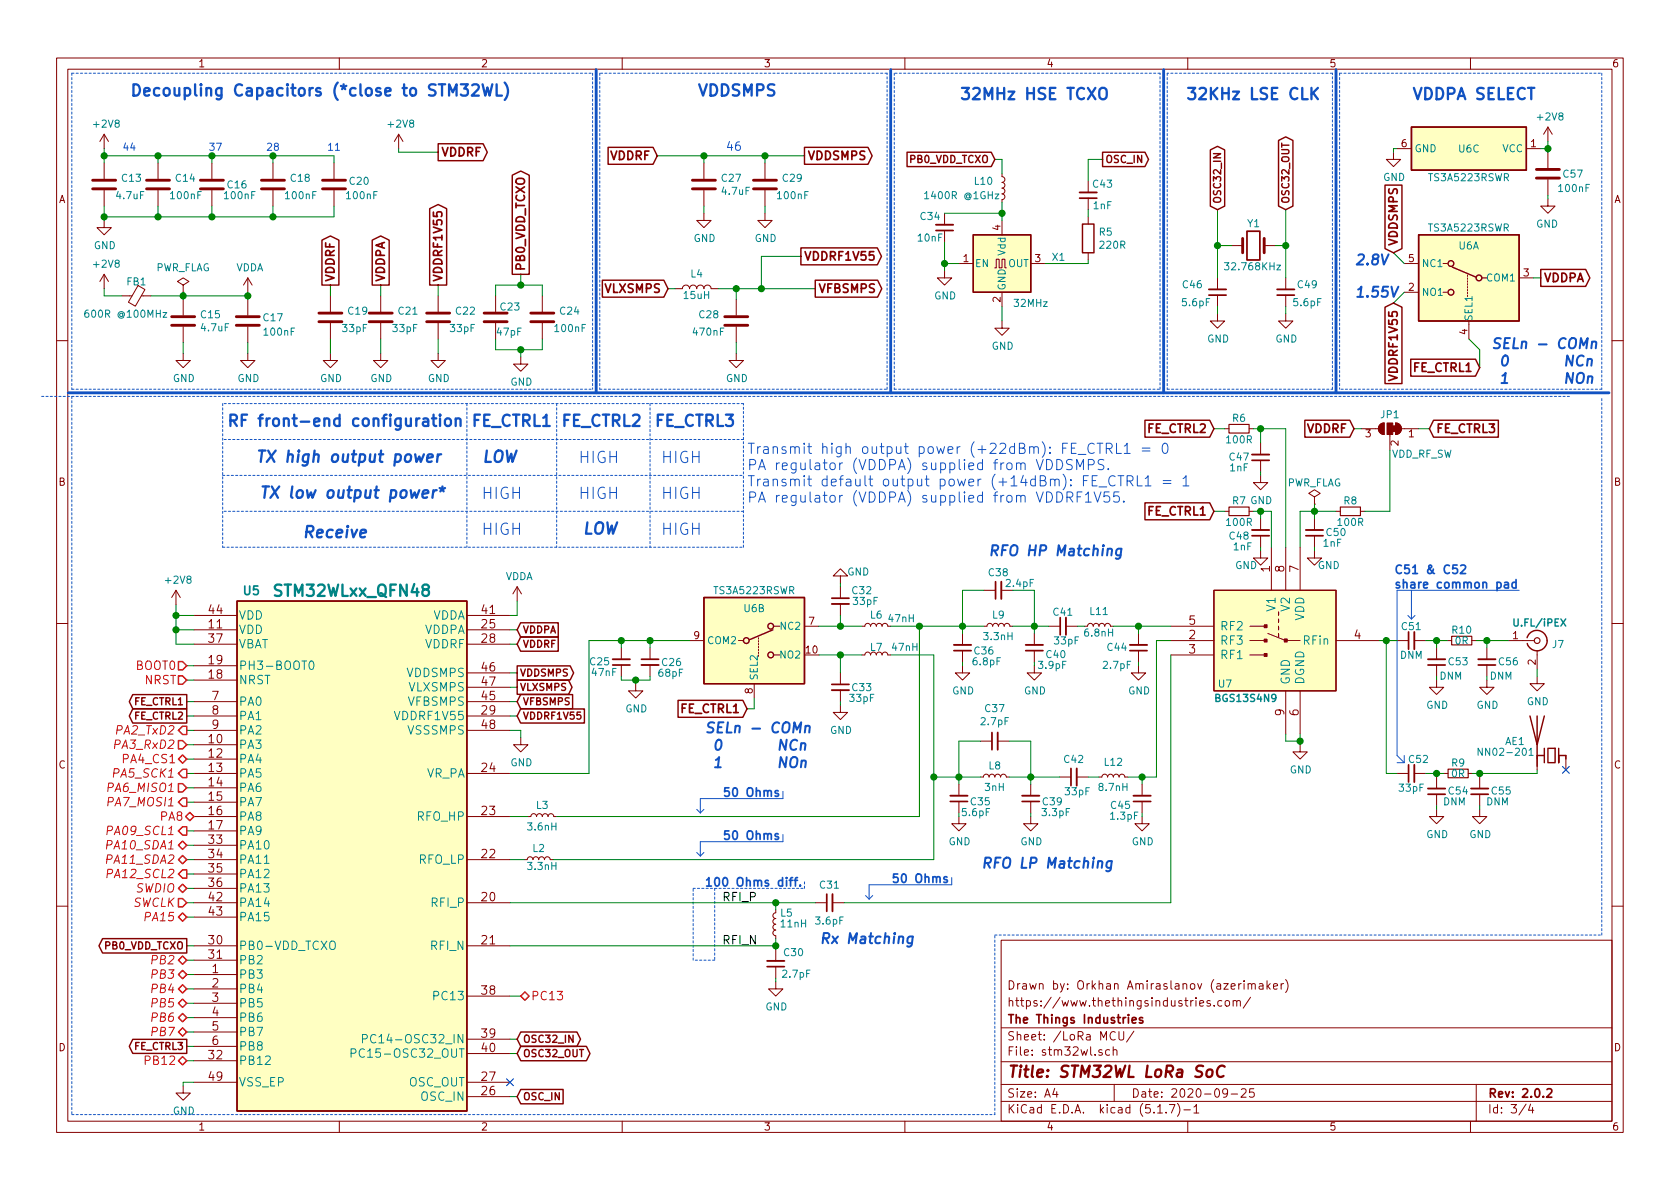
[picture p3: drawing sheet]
<svg xmlns="http://www.w3.org/2000/svg" width="297mm" height="210mm" viewBox="0 0 297 210" stroke-linecap="round" stroke-linejoin="round" font-family="sans-serif">
<defs><g id="words">
<g font-size="2.8" fill="#1152c2">
<text x="22.9" y="17">Decoupling Capacitors (*close to STM32WL)</text>
<text x="123.2" y="17">VDDSMPS</text>
<text x="169.5" y="17.6">32MHz HSE TCXO</text>
<text x="209.5" y="17.6">32KHz LSE CLK</text>
<text x="249.6" y="17.6">VDDPA SELECT</text>
<text x="40" y="75.4">RF front-end configuration</text>
<text x="83.2" y="75.4">FE_CTRL1</text>
<text x="99.1" y="75.4">FE_CTRL2</text>
<text x="115.6" y="75.4">FE_CTRL3</text>
<text x="45.1" y="81.8">TX high output power</text>
<text x="85.1" y="81.8">LOW</text>
<text x="102.2" y="81.9">HIGH</text>
<text x="116.8" y="81.9">HIGH</text>
<text x="45.7" y="88.1">TX low output power*</text>
<text x="85.1" y="88.3">HIGH</text>
<text x="102.2" y="88.3">HIGH</text>
<text x="116.8" y="88.3">HIGH</text>
<text x="53.3" y="95.1">Receive</text>
<text x="85.1" y="94.6">HIGH</text>
<text x="102.9" y="94.5">LOW</text>
<text x="116.8" y="94.6">HIGH</text>
</g>
<text font-size="2.8" fill="#008484" x="48.7" y="105.5">STM32WLxx_QFN48</text>
<text font-size="2.8" fill="#840000" x="178" y="190.5">Title: STM32WL LoRa SoC</text>
<g font-size="2.5" fill="#1152c2">
<text x="239.4" y="46.9">2.8V</text>
<text x="239.4" y="52.6">1.55V</text>
<text x="263.5" y="61.7">SELn - COMn</text>
<text x="264.2" y="64.8">0</text>
<text x="264.2" y="67.8">1</text>
<text x="132.1" y="80.3">Transmit high output power (+22dBm): FE_CTRL1 = 0</text>
<text x="132.1" y="83.2">PA regulator (VDDPA) supplied from VDDSMPS.</text>
<text x="132.1" y="86">Transmit default output power (+14dBm): FE_CTRL1 = 1</text>
<text x="132.1" y="88.9">PA regulator (VDDPA) supplied from VDDRF1V55.</text>
<text x="174.6" y="98.3">RFO HP Matching</text>
<text x="124.5" y="129.6">SELn - COMn</text>
<text x="125.2" y="132.7">0</text>
<text x="125.2" y="135.8">1</text>
<text x="173.4" y="153.6">RFO LP Matching</text>
<text x="144.8" y="166.9">Rx Matching</text>
</g>
<g font-size="2.1" fill="#840000">
<text x="77.9" y="27.7">VDDRF</text>
<text x="108" y="28.3">VDDRF</text>
<text x="142.6" y="28.3">VDDSMPS</text>
<text x="142" y="46.1">VDDRF1V55</text>
<text x="247.1" y="43.7" transform="rotate(-90 247.1 43.7)">VDDSMPS</text>
<text x="59.2" y="50" transform="rotate(-90 59.2 50)">VDDRF</text>
<text x="68" y="50" transform="rotate(-90 68 50)">VDDPA</text>
<text x="78.2" y="50" transform="rotate(-90 78.2 50)">VDDRF1V55</text>
<text x="92.8" y="48.1" transform="rotate(-90 92.8 48.1)">PB0_VDD_TCXO</text>
<text x="107.1" y="51.8">VLXSMPS</text>
<text x="144.6" y="51.8">VFBSMPS</text>
<text x="272.8" y="49.9">VDDPA</text>
<text x="250" y="65.8">FE_CTRL1</text>
<text x="247.1" y="66.7" transform="rotate(-90 247.1 66.7)">VDDRF1V55</text>
<text x="203" y="76.5">FE_CTRL2</text>
<text x="231.2" y="76.5">VDDRF</text>
<text x="253.8" y="76.5">FE_CTRL3</text>
<text x="203" y="91.2">FE_CTRL1</text>
<text x="224.5" y="101.2" transform="rotate(-90 224.5 101.2)">1</text>
<text x="227.1" y="101.2" transform="rotate(-90 227.1 101.2)">8</text>
<text x="229.6" y="101.2" transform="rotate(-90 229.6 101.2)">7</text>
<text x="37" y="111.1">11</text>
<text x="37" y="113.7">37</text>
<text x="37" y="108.6">44</text>
<text x="85.2" y="111.1">25</text>
<text x="85.2" y="113.7">28</text>
<text x="85.2" y="108.6">41</text>
<text x="210.2" y="113">2</text>
<text x="210.2" y="110.5">5</text>
<text x="239.4" y="113">4</text>
<text x="37" y="117.5">19</text>
<text x="85.2" y="118.7">46</text>
<text x="210.2" y="115.6">3</text>
<text x="37" y="120">18</text>
<text x="37.5" y="123.8">7</text>
<text x="85.2" y="123.8">45</text>
<text x="85.2" y="121.3">47</text>
<text x="37" y="131.4">10</text>
<text x="37.5" y="126.4">8</text>
<text x="37.5" y="128.9">9</text>
<text x="85.2" y="126.4">29</text>
<text x="85.2" y="128.9">48</text>
<text x="120.5" y="126.1">FE_CTRL1</text>
<text x="227.1" y="126.6" transform="rotate(-90 227.1 126.6)">9</text>
<text x="229.6" y="126.6" transform="rotate(-90 229.6 126.6)">6</text>
<text x="37" y="134">12</text>
<text x="37" y="136.5">13</text>
<text x="85.2" y="136.5">24</text>
<text x="37" y="139.1">14</text>
<text x="37" y="141.6">15</text>
<text x="37" y="144.1">16</text>
<text x="37" y="146.7">17</text>
<text x="37" y="149.2">33</text>
<text x="85.2" y="144.1">23</text>
<text x="37" y="151.8">34</text>
<text x="37" y="154.3">35</text>
<text x="85.2" y="151.8">22</text>
<text x="37" y="156.8">36</text>
<text x="37" y="159.4">42</text>
<text x="37" y="161.9">43</text>
<text x="85.2" y="159.4">20</text>
<text x="37" y="167">30</text>
<text x="85.2" y="167">21</text>
<text x="37" y="169.5">31</text>
<text x="37.5" y="172.1">1</text>
<text x="37.5" y="174.6">2</text>
<text x="37.5" y="177.2">3</text>
<text x="37.5" y="179.7">4</text>
<text x="85.2" y="175.9">38</text>
<text x="178" y="178">https://www.thethingsindustries.com/</text>
<text x="178" y="175">Drawn by: Orkhan Amiraslanov (azerimaker)</text>
<text x="37.5" y="182.2">5</text>
<text x="37.5" y="184.8">6</text>
<text x="85.2" y="183.5">39</text>
<text x="178" y="184">Sheet: /LoRa MCU/</text>
<text x="178" y="181">The Things Industries</text>
<text x="37" y="187.3">32</text>
<text x="37" y="191.1">49</text>
<text x="85.2" y="191.1">27</text>
<text x="85.2" y="186">40</text>
<text x="178" y="186.7">File: stm32wl.sch</text>
<text x="85.2" y="193.7">26</text>
<text x="178" y="196.9">KiCad E.D.A. kicad (5.1.7)-1</text>
<text x="178" y="194.1">Size: A4</text>
<text x="200" y="194.1">Date: 2020-09-25</text>
<text x="263" y="194.1">Rev: 2.0.2</text>
<text x="263" y="196.9">Id: 3/4</text>
</g>
<g font-size="2.1" fill="#1152c2">
<text x="128.3" y="26.7">46</text>
<text x="246.4" y="101.5">C51 &amp; C52</text>
<text x="246.4" y="104.1">share common pad</text>
<text x="127.6" y="140.9">50 Ohms</text>
<text x="127.6" y="148.5">50 Ohms</text>
<text x="124.5" y="156.8">100 Ohms diff.</text>
<text x="157.5" y="156.1">50 Ohms</text>
</g>
<g font-size="2.1" fill="#008484">
<text x="43.1" y="105.2">U5</text>
<text x="225.5" y="107.9" transform="rotate(-90 225.5 107.9)">V1</text>
<text x="228.1" y="107.9" transform="rotate(-90 228.1 107.9)">V2</text>
<text x="42.2" y="112.1">VDD</text>
<text x="42.2" y="109.6">VDD</text>
<text x="75" y="112.1">VDDPA</text>
<text x="76.4" y="109.6">VDDA</text>
<text x="215.6" y="111.5">RF2</text>
<text x="230.6" y="109.8" transform="rotate(-90 230.6 109.8)">VDD</text>
<text x="42.2" y="118.5">PH3-BOOT0</text>
<text x="42.2" y="114.6">VBAT</text>
<text x="72" y="119.7">VDDSMPS</text>
<text x="75.1" y="114.6">VDDRF</text>
<text x="215.6" y="114">RF3</text>
<text x="215.6" y="116.6">RF1</text>
<text x="230.6" y="114">RFin</text>
<text x="42.2" y="121">NRST</text>
<text x="42.2" y="124.8">PA0</text>
<text x="72.2" y="124.8">VFBSMPS</text>
<text x="72.3" y="122.3">VLXSMPS</text>
<text x="228.1" y="121.2" transform="rotate(-90 228.1 121.2)">GND</text>
<text x="230.6" y="121.2" transform="rotate(-90 230.6 121.2)">DGND</text>
<text x="42.2" y="127.3">PA1</text>
<text x="42.2" y="129.9">PA2</text>
<text x="70.2" y="127.3">VDDRF1V55</text>
<text x="72.2" y="129.9">VSSSMPS</text>
<text x="42.2" y="132.4">PA3</text>
<text x="42.2" y="135">PA4</text>
<text x="42.2" y="137.5">PA5</text>
<text x="75.3" y="137.5">VR_PA</text>
<text x="42.2" y="140">PA6</text>
<text x="42.2" y="142.6">PA7</text>
<text x="42.2" y="145.1">PA8</text>
<text x="42.2" y="147.7">PA9</text>
<text x="73.8" y="145.1">RFO_HP</text>
<text x="42.2" y="150.2">PA10</text>
<text x="42.2" y="152.7">PA11</text>
<text x="42.2" y="155.3">PA12</text>
<text x="74.1" y="152.7">RFO_LP</text>
<text x="42.2" y="157.8">PA13</text>
<text x="42.2" y="160.4">PA14</text>
<text x="76.4" y="160.4">RFI_P</text>
<text x="42.2" y="168">PB0-VDD_TCXO</text>
<text x="42.2" y="162.9">PA15</text>
<text x="76.3" y="168">RFI_N</text>
<text x="42.2" y="173.1">PB3</text>
<text x="42.2" y="170.5">PB2</text>
<text x="42.2" y="175.6">PB4</text>
<text x="42.2" y="178.1">PB5</text>
<text x="77.1" y="176.9">PC13</text>
<text x="42.2" y="180.7">PB6</text>
<text x="42.2" y="183.2">PB7</text>
<text x="42.2" y="185.8">PB8</text>
<text x="66.3" y="184.5">PC14-OSC32_IN</text>
<text x="42.2" y="188.3">PB12</text>
<text x="64" y="187">PC15-OSC32_OUT</text>
<text x="42.2" y="192.1">VSS_EP</text>
<text x="72.2" y="192.1">OSC_OUT</text>
<text x="74.5" y="194.7">OSC_IN</text>
</g>
<g font-size="2.1" fill="#f00">
<text x="24.1" y="118.5">BOOT0</text>
<text x="25.6" y="121">NRST</text>
<text x="21" y="129.9">PA2_TxD2</text>
<text x="20.5" y="137.5">PA5_SCK1</text>
<text x="20.7" y="132.4">PA3_RxD2</text>
<text x="22" y="135">PA4_CS1</text>
<text x="19.6" y="140">PA6_MISO1</text>
<text x="19.6" y="142.6">PA7_MOSI1</text>
<text x="19.6" y="147.7">PA09_SCL1</text>
<text x="28.5" y="145.1">PA8</text>
<text x="19.3" y="150.2">PA10_SDA1</text>
<text x="19.3" y="152.7">PA11_SDA2</text>
<text x="19.6" y="155.3">PA12_SCL2</text>
<text x="23.6" y="160.4">SWCLK</text>
<text x="24.2" y="157.8">SWDIO</text>
<text x="26" y="162.9">PA15</text>
<text x="27.2" y="170.5">PB2</text>
<text x="27.2" y="173.1">PB3</text>
<text x="27.2" y="175.6">PB4</text>
<text x="27.2" y="178.1">PB5</text>
<text x="93.8" y="176.9">PC13</text>
<text x="27.2" y="180.7">PB6</text>
<text x="27.2" y="183.2">PB7</text>
<text x="26" y="188.3">PB12</text>
</g>
<g font-size="2.1">
<text x="127.6" y="159.4">RFI_P</text>
<text x="127.6" y="167">RFI_N</text>
</g>
<g font-size="1.8" fill="#840000">
<text x="35" y="11.9">1</text>
<text x="85" y="11.9">2</text>
<text x="135" y="11.9">3</text>
<text x="185" y="11.9">4</text>
<text x="235" y="11.9">5</text>
<text x="285" y="11.9">6</text>
<text x="161" y="28.8">PB0_VDD_TCXO</text>
<text x="195.3" y="28.8">OSC_IN</text>
<text x="247.8" y="26">6</text>
<text x="270.7" y="26">1</text>
<text x="10.4" y="35.9">A</text>
<text x="285.4" y="35.9">A</text>
<text x="176.9" y="40.7" transform="rotate(-90 176.9 40.7)">4</text>
<text x="215.9" y="36.2" transform="rotate(-90 215.9 36.2)">OSC32_IN</text>
<text x="228" y="36.2" transform="rotate(-90 228 36.2)">OSC32_OUT</text>
<text x="170.3" y="46.3">1</text>
<text x="183" y="46.3">3</text>
<text x="249.1" y="46.3">5</text>
<text x="176.9" y="53.4" transform="rotate(-90 176.9 53.4)">2</text>
<text x="249.1" y="51.4">2</text>
<text x="269.4" y="48.9">3</text>
<text x="259.5" y="59.2" transform="rotate(-90 259.5 59.2)">4</text>
<text x="241.5" y="77.3">3</text>
<text x="249.1" y="77.3">1</text>
<text x="247.3" y="78.8" transform="rotate(-90 247.3 78.8)">2</text>
<text x="10.4" y="85.9">B</text>
<text x="285.4" y="85.9">B</text>
<text x="122.7" y="113">9</text>
<text x="143" y="110.5">7</text>
<text x="267.5" y="113">1</text>
<text x="142.5" y="115.6">10</text>
<text x="271.5" y="117.6" transform="rotate(-90 271.5 117.6)">2</text>
<text x="133.1" y="122.7" transform="rotate(-90 133.1 122.7)">8</text>
<text x="10.4" y="135.9">C</text>
<text x="285.4" y="135.9">C</text>
<text x="18.6" y="167.9">PB0_VDD_TCXO</text>
<text x="10.4" y="185.9">D</text>
<text x="92.3" y="184.4">OSC32_IN</text>
<text x="285.4" y="185.9">D</text>
<text x="92.3" y="186.9">OSC32_OUT</text>
<text x="92.3" y="194.6">OSC_IN</text>
<text x="35" y="199.9">1</text>
<text x="85" y="199.9">2</text>
<text x="135" y="199.9">3</text>
<text x="185" y="199.9">4</text>
<text x="235" y="199.9">5</text>
<text x="285" y="199.9">6</text>
</g>
<g font-size="1.8" fill="#008484">
<text x="16.7" y="22.6">+2V8</text>
<text x="68.8" y="22.6">+2V8</text>
<text x="272" y="21.3">+2V8</text>
<text x="250.1" y="26.9">GND</text>
<text x="258" y="27">U6C</text>
<text x="265.6" y="26.9">VCC</text>
<text x="20.7" y="35.2">4.7uF</text>
<text x="21.6" y="32.2">C13</text>
<text x="30.3" y="35.2">100nF</text>
<text x="31.1" y="32.2">C14</text>
<text x="39.8" y="35.2">100nF</text>
<text x="40.3" y="33.3">C16</text>
<text x="50.6" y="35.2">100nF</text>
<text x="51.5" y="32.2">C18</text>
<text x="61.4" y="35.2">100nF</text>
<text x="61.9" y="32.7">C20</text>
<text x="127.7" y="32.2">C27</text>
<text x="127.8" y="34.5">4.7uF</text>
<text x="137.6" y="35.2">100nF</text>
<text x="138.5" y="32.2">C29</text>
<text x="164.1" y="35.2">1400R @1GHz</text>
<text x="172.4" y="32.7">L10</text>
<text x="193.3" y="33.2">C43</text>
<text x="244.6" y="32">GND</text>
<text x="252.8" y="32">TS3A5223RSWR</text>
<text x="275.7" y="34">100nF</text>
<text x="276.5" y="31.4">C57</text>
<text x="162.8" y="38.9">C34</text>
<text x="193.4" y="37">1nF</text>
<text x="194.4" y="41.7">R5</text>
<text x="220.6" y="40.2">Y1</text>
<text x="252.8" y="40.9">TS3A5223RSWR</text>
<text x="271.6" y="40.3">GND</text>
<text x="16.6" y="44.1">GND</text>
<text x="16.7" y="47.3">+2V8</text>
<text x="27.4" y="48">PWR_FLAG</text>
<text x="41.7" y="48">VDDA</text>
<text x="122.6" y="42.8">GND</text>
<text x="133.4" y="42.8">GND</text>
<text x="162.4" y="42.7">10nF</text>
<text x="172.3" y="47.2">EN</text>
<text x="177.8" y="45.1" transform="rotate(-90 177.8 45.1)">Vdd</text>
<text x="178.3" y="47.2">OUT</text>
<text x="186.1" y="46.1">X1</text>
<text x="194.6" y="44">220R</text>
<text x="217" y="47.8">32.768KHz</text>
<text x="251.3" y="47.2">NC1</text>
<text x="257.9" y="44.1">U6A</text>
<text x="22.5" y="50.5">FB1</text>
<text x="121" y="52.9">15uH</text>
<text x="122.2" y="49.1">L4</text>
<text x="165.2" y="53">GND</text>
<text x="177.8" y="51.4" transform="rotate(-90 177.8 51.4)">GND</text>
<text x="209.2" y="51">C46</text>
<text x="229.5" y="51">C49</text>
<text x="251.3" y="52.3">NO1</text>
<text x="263" y="49.8">COM1</text>
<text x="15.7" y="56.2">600R @100MHz</text>
<text x="35.6" y="56.3">C15</text>
<text x="35.7" y="58.6">4.7uF</text>
<text x="46.6" y="56.8">C17</text>
<text x="46.8" y="59.4">100nF</text>
<text x="60.7" y="58.7">33pF</text>
<text x="61.6" y="55.6">C19</text>
<text x="69.5" y="58.7">33pF</text>
<text x="70.5" y="55.6">C21</text>
<text x="79.7" y="58.7">33pF</text>
<text x="80.7" y="55.6">C22</text>
<text x="88" y="59.4">47pF</text>
<text x="88.5" y="54.9">C23</text>
<text x="98.2" y="58.7">100nF</text>
<text x="99.1" y="55.6">C24</text>
<text x="122.7" y="59.4">470nF</text>
<text x="123.7" y="56.3">C28</text>
<text x="179.5" y="54.3">32MHz</text>
<text x="209.1" y="54.1">5.6pF</text>
<text x="228.8" y="54.1">5.6pF</text>
<text x="260.3" y="56.9" transform="rotate(-90 260.3 56.9)">SEL1</text>
<text x="175.3" y="61.8">GND</text>
<text x="213.4" y="60.6">GND</text>
<text x="225.5" y="60.6">GND</text>
<text x="30.6" y="67.6">GND</text>
<text x="42" y="67.6">GND</text>
<text x="56.6" y="67.6">GND</text>
<text x="65.5" y="67.6">GND</text>
<text x="75.6" y="67.6">GND</text>
<text x="90.2" y="68.2">GND</text>
<text x="128.3" y="67.6">GND</text>
<text x="218" y="74.6">R6</text>
<text x="244.2" y="74">JP1</text>
<text x="217" y="78.4">100R</text>
<text x="217.4" y="81.5">C47</text>
<text x="217.5" y="83.4">1nF</text>
<text x="246" y="80.9">VDD_RF_SW</text>
<text x="218" y="89.2">R7 GND</text>
<text x="227.5" y="86">PWR_FLAG</text>
<text x="237.6" y="89.2">R8</text>
<text x="217" y="93">100R</text>
<text x="217.4" y="95.4">C48</text>
<text x="234.6" y="94.8">C50</text>
<text x="236.7" y="93">100R</text>
<text x="149.8" y="101.8">GND</text>
<text x="174.9" y="101.9">C38</text>
<text x="218.1" y="97.3">1nF</text>
<text x="218.4" y="100.6">GND</text>
<text x="233" y="100.6">GND</text>
<text x="234" y="96.7">1nF</text>
<text x="29.4" y="103.2">+2V8</text>
<text x="89.3" y="102.6">VDDA</text>
<text x="126.4" y="105.1">TS3A5223RSWR</text>
<text x="150.7" y="105.1">C32</text>
<text x="151" y="107">33pF</text>
<text x="178" y="103.8">2.4pF</text>
<text x="125" y="113.9">COM2</text>
<text x="131.6" y="108.2">U6B</text>
<text x="138.2" y="111.4">NC2</text>
<text x="153.9" y="109.4">L6</text>
<text x="157.2" y="110">47nH</text>
<text x="174.1" y="113.2">3.3nH</text>
<text x="175.5" y="109.4">L9</text>
<text x="186.3" y="108.9">C41</text>
<text x="186.5" y="114">33pF</text>
<text x="191.9" y="112.6">6.8nH</text>
<text x="192.8" y="108.8">L11</text>
<text x="247.9" y="111.4">C51</text>
<text x="256.8" y="112.1">R10</text>
<text x="257.3" y="114">0R</text>
<text x="268" y="110.8">U.FL/iPEX</text>
<text x="104.4" y="117.6">C25</text>
<text x="104.7" y="119.6">47nF</text>
<text x="116.5" y="119.7">68pF</text>
<text x="117.1" y="117.8">C26</text>
<text x="138.1" y="116.5">NO2</text>
<text x="153.9" y="115.1">L7</text>
<text x="157.8" y="115.1">47nH</text>
<text x="172.1" y="117.6">6.8pF</text>
<text x="172.3" y="115.7">C36</text>
<text x="183.7" y="118.3">3.9pF</text>
<text x="185.1" y="116.4">C40</text>
<text x="195.2" y="118.3">2.7pF</text>
<text x="195.9" y="115.1">C44</text>
<text x="247.5" y="116.5">DNM</text>
<text x="256.2" y="117.6">C53</text>
<text x="265.1" y="117.6">C56</text>
<text x="274.5" y="114.6">J7</text>
<text x="110.6" y="126">GND</text>
<text x="134" y="120.4" transform="rotate(-90 134 120.4)">SEL2</text>
<text x="150.3" y="124.1">33pF</text>
<text x="150.7" y="122.2">C33</text>
<text x="168.4" y="122.8">GND</text>
<text x="174.2" y="125.9">C37</text>
<text x="181.1" y="122.8">GND</text>
<text x="199.5" y="122.8">GND</text>
<text x="215.2" y="124.1">BGS13S4N9</text>
<text x="215.5" y="121.6">U7</text>
<text x="252.2" y="125.3">GND</text>
<text x="254.5" y="120.2">DNM</text>
<text x="261.1" y="125.3">GND</text>
<text x="263.4" y="120.2">DNM</text>
<text x="270" y="124.7">GND</text>
<text x="146.8" y="129.8">GND</text>
<text x="173.6" y="128.2">2.7pF</text>
<text x="266.2" y="131.7">AE1</text>
<text x="90.2" y="135.5">GND</text>
<text x="174.9" y="136.1">L8</text>
<text x="188.2" y="134.9">C42</text>
<text x="195.3" y="135.4">L12</text>
<text x="228" y="136.8">GND</text>
<text x="249.2" y="134.9">C52</text>
<text x="256.7" y="135.6">R9</text>
<text x="256.7" y="137.5">0R</text>
<text x="262.2" y="133.6">NN02-201</text>
<text x="94.9" y="143">L3</text>
<text x="171.7" y="142.4">C35</text>
<text x="174.2" y="139.9">3nH</text>
<text x="184.4" y="142.4">C39</text>
<text x="188.4" y="140.6">33pF</text>
<text x="194.4" y="139.9">8.7nH</text>
<text x="196.5" y="143">C45</text>
<text x="247.5" y="140">33pF</text>
<text x="255.2" y="142.4">DNM</text>
<text x="256.2" y="140.5">C54</text>
<text x="262.8" y="142.4">DNM</text>
<text x="263.8" y="140.5">C55</text>
<text x="93.4" y="146.9">3.6nH</text>
<text x="167.7" y="149.5">GND</text>
<text x="170.2" y="144.3">5.6pF</text>
<text x="180.4" y="149.5">GND</text>
<text x="184.4" y="144.3">3.3pF</text>
<text x="196.4" y="145">1.3pF</text>
<text x="200.1" y="149.5">GND</text>
<text x="252.2" y="148.2">GND</text>
<text x="259.8" y="148.2">GND</text>
<text x="93.4" y="153.8">3.3nH</text>
<text x="94.2" y="150.7">L2</text>
<text x="145" y="157.1">C31</text>
<text x="138" y="162.1">L5</text>
<text x="138.2" y="164">11nH</text>
<text x="144.3" y="163.5">3.6pF</text>
<text x="138.5" y="172.9">2.7pF</text>
<text x="138.7" y="169.1">C30</text>
<text x="135.3" y="178.7">GND</text>
<text x="30.6" y="197.1">GND</text>
</g>
<g font-size="1.8" fill="#1152c2">
<text x="21.6" y="26.7">44</text>
<text x="36.8" y="26.7">37</text>
<text x="47" y="26.7">28</text>
<text x="57.8" y="26.7">11</text>
</g>
<g font-size="1.7" fill="#840000">
<text x="92.3" y="112">VDDPA</text>
<text x="91.8" y="119.6">VDDSMPS</text>
<text x="92.3" y="114.5">VDDRF</text>
<text x="23.9" y="124.7">FE_CTRL1</text>
<text x="91.8" y="122.1">VLXSMPS</text>
<text x="92.3" y="124.7">VFBSMPS</text>
<text x="23.9" y="127.2">FE_CTRL2</text>
<text x="92.3" y="127.2">VDDRF1V55</text>
<text x="23.9" y="185.6">FE_CTRL3</text>
</g>
</g></defs>
<g fill="none" stroke="#840000" stroke-width=".18">
<path d="M10 10.3h277v189.9h-277zM12 12.2h273v186.1h-273zM60 10.3v1.9M110 10.3v1.9M160 10.3v1.9M210 10.3v1.9M260 10.3v1.9M18.4 39v1.3h1.3l-1.3 1.2-1.3-1.2h1.3M18.4 23.7v2.6M18.4 28.8v2.8M18.4 33.6v2.8M18.4 23.7l-.7 1.3"/>
<path d="M18.4 23.7l.8 1.3M27.9 28.8v2.8M27.9 33.6v2.8M37.5 28.8v2.8M37.5 33.6v2.8M48.3 28.8v2.8M48.3 33.6v2.8M59.1 28.8v2.8M59.1 33.6v2.8M70.5 23.7l-.8 1.3M70.5 23.7v2.6M70.5 23.7l.7 1.3"/>
<path d="M124.5 37.7v1.3h1.2l-1.2 1.3-1.3-1.3h1.3M124.5 28.8v2.8M124.5 33.6v2.8M135.3 37.7v1.3h1.2l-1.2 1.3-1.3-1.3h1.3M135.3 28.8v2.8M135.3 33.6v2.8M167 37.7v2M177.2 30.7v.5l.3 .2 .2 .2-.2 .5-.3 .2 .3 .1 .2 .3-.2 .4-.3 .2 .3 .1 .2 .3-.2 .4-.3 .2 .3 .1 .2 .3-.2 .4-.3 .2v.5M177.2 39v2.5M192.4 32v2M192.4 35v2.1M192.4 38.3v1.3"/>
<path d="M246.4 26.9v1.3h1.2l-1.2 1.3-1.3-1.3h1.3M247 26.3h2.6M269.9 26.3h2.5M273.7 35.2v1.2h-1.3l1.3 1.3 1.3-1.3h-1.3M273.7 22.5l-.8 1.2M273.7 22.5v2.5M273.7 26.9v2.8M273.7 31.7v2.8M273.7 22.5l.7 1.2M18.4 48.5v2.5M18.4 48.5l-.7 1.3M18.4 48.5l.8 1.3"/>
<path d="M21.6 52.3h1.7M24.4 50.5l1.2 .7-1.7 2.9-1.2-.7zM25 52.3h1.7M32.4 50.4l1-.6-1-.7-1 .7 1 .6v1.3M32.4 51.7h.1M32.4 53v2.7M32.4 57.8v2.8M43.8 49.1v2.6M43.8 53v2.7M43.8 57.8v2.8M43.8 49.1l-.7 1.3M43.8 49.1l.8 1.3"/>
<path d="M58.4 52.3v2.8M58.4 57.1v2.8M67.3 52.3v2.8M67.3 57.1v2.8M77.5 52.3v2.8M77.5 57.1v2.8M87.6 52.3v2.8M87.6 57.1v2.8M95.9 52.3v2.8M95.9 57.1v2.8M119.4 51h1.2a.63 .63 0 0 1 .7-.6 .63 .63 0 0 1 .6 .6 .63 .63 0 0 1 .7-.6 .63 .63 0 0 1 .6 .6 .63 .63 0 0 1 .6-.6 .63 .63 0 0 1 .7 .6 .63 .63 0 0 1 .6-.6 .63 .63 0 0 1 .6 .6h1.3M130.2 53v2.7"/>
<path d="M130.2 57.8v2.8M167 47.9v1.2h1.3l-1.3 1.3-1.3-1.3h1.3M167 40.8v2M169.5 46.6h2.6M175.9 47.4h.2v-1.6h.6v1.6h.5v-1.6h.5v1.6h.2M177.2 56.8v1.2h1.2l-1.2 1.3-1.3-1.3h1.3M177.2 51.7v2.5M182.2 46.6h2.6M192.4 44.7v1.3M215.3 55.5v1.3h1.2l-1.2 1.2-1.3-1.2h1.3M215.3 49.1v2.1M215.3 52.2v2"/>
<path d="M217.8 43.4h1.9M223.5 43.4h1.9M227.3 55.5v1.3h1.3l-1.3 1.2-1.2-1.2h1.2M227.3 49.1v2.1M227.3 52.2v2M248.3 51.7h2.5M248.3 46.6h2.5M255.1 51.7h.8M255.1 46.6h.8M259.5 48.6v.3M259.5 49.1v.3M259.5 49.7v.2"/>
<path d="M259.5 50.2v.2M259.5 50.7v.2M259.5 51.2v.2M259.5 51.7v.2M259.5 52.2v.2M259.7 57.4v2.5M268.6 49.1h2.5M10 60.2h2M32.4 62.5v1.2h1.3l-1.3 1.3-1.3-1.3h1.3M43.8 62.5v1.2h1.3l-1.3 1.3-1.3-1.3h1.3M58.4 62.5v1.2h1.3l-1.3 1.3-1.3-1.3h1.3M67.3 62.5v1.2h1.3l-1.3 1.3-1.3-1.3h1.3"/>
<path d="M77.5 62.5v1.2h1.2l-1.2 1.3-1.3-1.3h1.3M92.1 63.1v1.3h1.2l-1.2 1.3-1.3-1.3h1.3M130.2 62.5v1.2h1.2l-1.2 1.3-1.3-1.3h1.3M216.5 75.8h.8M220.9 75.8h.7M222.9 78.4v2M240.7 75.8h3M244.1 75l.6-.2v2a1.02 1.02 0 0 1-.9-.6 1.02 1.02 0 0 1 .3-1.2zM245.7 76.8v2.8M246.8 74.8a1.02 1.02 0 0 1 1 1 1.02 1.02 0 0 1-1 1zM247.8 75.8h3M285 60.2h2"/>
<path d="M216.5 90.4h.8M220.9 90.4h.7M222.9 84.1v1.2h1.3l-1.3 1.3-1.3-1.3h1.3M222.9 97.4v1.3h1.3l-1.3 1.2-1.3-1.2h1.3M222.9 81.4v2M222.9 91.7v2M222.9 94.7v2.1M224.8 96.8v7.6M227.3 96.8v7.6M229.9 96.8v7.6M232.4 87.9l1-.7-1-.6-1 .6 1 .7v1.2M232.4 89.1h.1"/>
<path d="M232.4 97.4v1.3h1.3l-1.3 1.2-1.3-1.2h1.3M232.4 91.7v2M232.4 94.7v2.1M236.2 90.4h.8M240.5 90.4h.8M10 110.3h2M31.1 104.4l-.7 1.3M31.1 104.4v2.5M31.1 104.4l.8 1.3M34.3 117.7h7.6M34.3 111.4h7.6M34.3 113.9h7.6"/>
<path d="M34.3 108.8h7.6M82.5 111.4h7.7M82.5 113.9h7.7M82.5 108.8h7.7M82.5 119h7.7M91.4 103.8l-.7 1.2M91.4 103.8v2.5M91.4 103.8l.8 1.2M109.9 114.5v2.1M109.9 117.6v2M114.9 114.5v2.1M114.9 117.6v2"/>
<path d="M121.9 113.3h2.6M130.6 113.3h.7M134.1 112.8v.2M134.1 113.3v.2M134.1 113.8v.2M134.1 114.3v.2M134.1 114.8v.3M134.1 115.3v.3M136.9 110.7h1M136.9 115.8h1M142.2 110.7h2.6M148.6 101.8h1.3l-1.3-1.2-1.3 1.2h1.3v1.3"/>
<path d="M148.6 103.8v2M148.6 106.8v2M148.6 119v2M152.4 110.7h.5l.1-.3 .3-.2 .4 .2 .2 .3 .2-.3 .2-.2 .5 .2 .1 .3 .2-.3 .2-.2 .5 .2 .2 .3 .1-.3 .3-.2 .4 .2 .2 .3h.5M152.4 115.8h.5l.1-.3 .3-.2 .4 .1 .2 .4 .2-.3 .2-.2 .5 .1 .1 .4 .2-.3 .2-.2 .5 .1 .2 .4 .1-.3 .3-.2 .4 .1 .2 .4h.5M170.2 117.7v1.3h1.2l-1.2 1.3-1.3-1.3h1.3M170.2 112v2M170.2 115.1v2M174 110.7h.5l.1-.3 .3-.2 .4 .2 .2 .3 .1-.3 .3-.2 .5 .2 .1 .3 .2-.3 .2-.2 .5 .2 .1 .3 .2-.3 .3-.2 .4 .2 .2 .3h.5M174 104.4h2M177 104.4h2.1M182.9 117.7v1.3h1.2l-1.2 1.3-1.3-1.3h1.3"/>
<path d="M182.9 112v2M182.9 115.1v2M185.4 110.7h2.1M188.5 110.7h2M192.3 110.7l.1-.3 .3-.2 .4 .2 .2 .3 .1-.3 .3-.2 .4 .2 .2 .3 .1-.3 .3-.2 .4 .2 .2 .3 .2-.4 .4-.1 .3 .2 .1 .3M201.3 117.7v1.3h1.3l-1.3 1.3-1.3-1.3h1.3M201.3 112v2M201.3 115.1v2M207 110.7h7.6M207 113.3h7.6M207 115.8h7.6M221 110.7h2.5"/>
<path d="M221 113.3h2.5M221 115.8h2.5M224.2 112l3.1 1.3h2.6M227.1 113h.5zM236.2 113.3h7.6M247 113.3h2M250.1 113.3h2M254 114.5v2.1M254 117.6v2M255.9 113.3h.8M260.2 113.3h.8M262.9 114.5v2.1"/>
<path d="M262.9 117.6v2M266.7 113.3h4.6M271.8 119.6v1.3h1.2l-1.2 1.3-1.3-1.3h1.3M271.8 115.1v3.3M285 110.3h2M34.3 136.8h7.6M34.3 131.7h7.6M34.3 134.2h7.6M34.3 139.3h7.6M34.3 120.3h7.6M34.3 124.1h7.6M34.3 126.6h7.6"/>
<path d="M34.3 129.2h7.6M82.5 136.8h7.7M82.5 124.1h7.7M82.5 126.6h7.7M82.5 129.2h7.7M82.5 121.5h7.7M92.1 130.4v1.3h1.2l-1.2 1.3-1.3-1.3h1.3M112.4 120.9v1.3h1.3l-1.3 1.2-1.3-1.2h1.3M133.3 120.9v2.5M148.6 124.7v1.3h1.3l-1.3 1.2-1.3-1.2h1.3M148.6 122v2.1M169.5 138.7v2"/>
<path d="M173.4 137.4h.5l.1-.3 .3-.2 .4 .1 .2 .4 .1-.3 .3-.2 .4 .1 .2 .4 .1-.3 .3-.2 .4 .1 .2 .4 .1-.3 .3-.2 .4 .1 .2 .4h.5M173.4 131.1h2M176.4 131.1h2M182.2 138.7v2M187.3 137.4h2.1M190.4 137.4h2M194.3 137.4h.5l.1-.3 .3-.2 .5 .1 .1 .4 .2-.3 .2-.2 .5 .1 .1 .4 .2-.3 .3-.2 .4 .1 .2 .4 .1-.3 .3-.2 .4 .1 .2 .4h.5M201.9 138.7v2M227.3 122.2v7.6M229.9 131.7v1.3h1.2l-1.2 1.2-1.3-1.2h1.3M229.9 122.2v7.6M247 136.8h2"/>
<path d="M250.1 136.8h2M254 120.3v1.2h1.3l-1.3 1.3-1.3-1.3h1.3M254 137.4v2M255.3 136.8h.7M259.6 136.8h.7M261.6 137.4v2M262.9 120.3v1.2h1.3l-1.3 1.3-1.3-1.3h1.3M271.8 133.6v2.5M276.9 133.6v2.5M34.3 152h7.6M34.3 144.4h7.6M34.3 141.9h7.6"/>
<path d="M34.3 146.9h7.6M34.3 159.6h7.6M34.3 149.5h7.6M34.3 154.6h7.6M34.3 157.1h7.6M82.5 152h7.7M82.5 144.4h7.7M82.5 159.6h7.7M92.7 152h.5l.1-.3 .3-.2 .5 .1 .1 .4 .2-.3 .2-.2 .5 .1 .1 .4 .2-.3 .3-.2 .4 .1 .2 .4 .2-.4 .4-.1 .3 .2 .1 .3M93.3 144.4h.6l.1-.3 .3-.2 .4 .1 .2 .4 .1-.3 .3-.2 .4 .1 .2 .4 .1-.3 .3-.2 .4 .1 .2 .4 .1-.3 .3-.2 .4 .1 .2 .4h.5M144.1 159.6h2.1M147.2 159.6h2"/>
<path d="M169.5 144.4v1.3h1.3l-1.3 1.2-1.2-1.2h1.2M169.5 141.7v2.1M182.2 144.4v1.3h1.3l-1.3 1.2-1.2-1.2h1.2M182.2 141.7v2.1M201.9 144.4v1.3h1.3l-1.3 1.2-1.2-1.2h1.2M201.9 141.7v2.1M254 143.1v1.3h1.3l-1.3 1.3-1.3-1.3h1.3M254 140.5v2M261.6 143.1v1.3h1.3l-1.3 1.3-1.3-1.3h1.3M261.6 140.5v2M10 160.2h2M34.3 172.3h7.6"/>
<path d="M34.3 174.9h7.6M34.3 167.3h7.6M34.3 177.4h7.6M34.3 169.8h7.6M34.3 180h7.6M34.3 162.2h7.6M82.5 167.3h7.7M82.5 176.1h7.7M137.2 160.9v.5l-.3 .1-.2 .3 .1 .4 .4 .2-.3 .1-.2 .4 .1 .3 .4 .2-.3 .1-.2 .4 .1 .4 .4 .2-.3 .1-.2 .3 .1 .4 .4 .2v.5M137.2 173.6v1.3h1.2l-1.2 1.2-1.3-1.2h1.3M137.2 167.9v2M137.2 170.9v2.1"/>
<path d="M177 166.3h108v32h-108zM212.1 177.4l.7-.1v-.3l-.5-.1-.2 .2 .1 .7h.6M214 177a.37 .37 0 0 0-.6 .1l.1 .3 .5 .1v.1l-.2 .3-.4-.1M214.7 177.8v.1M216 177l-.4-.1-.3 .3 .1 .6 .2 .1 .4-.1M216.7 177.1l.2-.2 .4 .2v.7l-.2 .1-.4-.1zM218 177.1l.2-.2 .4 .1 .1 .9M218 176.9v1M218.7 177.1a.34 .34 0 0 1 .3-.2 .34 .34 0 0 1 .3 .2v.8M220 173.4v.2M220 173.9v1M220.7 174.1l.2-.2 .3 .1 .1 .9"/>
<path d="M220.7 173.9v1M221.1 176.3l-1.3 2M221.3 174.1a.34 .34 0 0 1 .3-.2 .34 .34 0 0 1 .3 .2v.8M222.7 174h.5l.1 .9M223.3 174.3l-.5 .1-.2 .2 .1 .2 .1 .1 .5-.1M224 173.4v1.5M224.2 174.4l.4 .5M224.6 173.9l-.6 .6M225.2 174.4l.7-.1-.1-.3-.4-.1-.2 .2v.7h.6M226.5 173.9v1M226.9 173.9l-.4 .3M227.3 173.2a1.71 1.71 0 0 1 0 2.3"/>
<path d="M285 160.2h2M32.4 192v1.3h1.3l-1.3 1.3-1.3-1.3h1.3M34.3 191.4h7.6M34.3 187.6h7.6M34.3 182.5h7.6M34.3 185h7.6M60 198.3v1.9M82.5 193.9h7.7M82.5 191.4h7.7M82.5 183.8h7.7M82.5 186.3h7.7M110 198.3v1.9"/>
<path d="M160 198.3v1.9M177 194.8h108M177 191.8h108M177 187.8h108M177 181.8h108M186.5 192.5l-.4 1h1M186.8 193v1M194.8 185.7a.37 .37 0 0 0-.5 .1v.2l.5 .2 .1 .1-.2 .3-.4-.1M196.2 185.7l-.4-.1-.3 .3 .1 .6 .2 .1 .4-.1M196.8 185.7h.1a.37 .37 0 0 1 .6 .1v.8M196.8 185.1v1.5M197 191.8v3"/>
<path d="M197.2 182.6a.59 .59 0 0 0-.8 0 .59 .59 0 0 0-.1 .7 .56 .56 0 0 0 .3 .5 .56 .56 0 0 0 .6 0M197.8 182.4v1.2l.3 .3 .5-.1 .1-1.4M200.5 182.3l-1.3 2M204.7 196.8h.8M206.2 196.7v.1M206.8 195.3h.9l-.6 1.5M208.2 195.1a1.71 1.71 0 0 1 0 2.3M209.3 196.3h1.2M210 198.3v1.9M211.1 195.8l.4-.5v1.5M211.1 196.8h.9M217 193.2l-.1 .2a.48 .48 0 0 1-.6-.1v-.6a.48 .48 0 0 1 .6-.1l.1 .1a1.19 1.19 0 0 1-.2 1.2l-.5 .1"/>
<path d="M217.7 193.5h1.1M219.5 192.7l.2-.2h.3l.3 .2v.3v.2l-.9 .8h.9M221.7 192.5h-.7l-.1 .7 .2-.1 .5 .1 .2 .2-.1 .5-.2 .1-.6-.1M260 198.3v1.9M261 191.8v6.5M269.8 195.2l-1.2 2M270.6 195.2l-.3 1.1h.9M271 195.8v1"/>
</g>
<g fill="none" stroke="#840000" stroke-width=".3">
<path d="M190.9 35h3M165.5 40.8h3M213.7 52.2h3.1M220.5 40.9h2.3v5.1h-2.3zM225.8 52.2h3.1M221.4 81.4h3M221.4 94.7h3M230.9 94.7h3M108.3 117.6h3.1M113.4 116.6h3.1M147.1 105.8h3M168.7 115.1h3"/>
<path d="M176 102.9v3M181.4 115.1h3M187.5 109.2v3.1M199.8 115.1h3M249 111.8v3M252.5 117.6h3M261.4 117.6h3M147.1 121h3M175.4 129.5v3.1M189.4 135.9v3M249 135.2v3.1M146.2 158.1v3.1"/>
<path d="M168 141.7h3.1M180.7 141.7h3.1M200.4 141.7h3.1M252.5 140.5h3M260.1 140.5h3M135.6 170.9h3.1M200.2 180.4l.7-.1-.1-.3-.4-.1-.2 .2v.7h.6M202 180a.37 .37 0 0 0-.6 .1l.1 .3 .5 .1 .1 .1-.2 .3-.5-.1M273.5 192.7l.2-.2h.4l.2 .2 .1 .3-.1 .2-.8 .8h.9"/>
</g>
<path d="M213.5 189.3a.51 .51 0 0 1 .5-.2 .51 .51 0 0 1 .4 .4l-.1 .6a.54 .54 0 0 1-.5 .4 .54 .54 0 0 1-.5-.4zM216.5 188.6a.88 .88 0 0 0-1 0 .88 .88 0 0 0-.3 1 .7 .7 0 0 0 .3 .8 .7 .7 0 0 0 .8-.1" fill="none" stroke="#840000" stroke-width=".41"/>
<g fill="none" stroke="#840000" stroke-width=".51">
<path d="M16.4 33.4h4M16.4 31.9h4M25.9 33.4h4.1M25.9 31.9h4.1M35.4 33.4h4.1M35.4 31.9h4.1M46.2 33.4h4.1M46.2 31.9h4.1M57 33.4h4.1M57 31.9h4.1M122.4 33.4h4.1M122.4 31.9h4.1"/>
<path d="M133.2 33.4h4.1M133.2 31.9h4.1M271.7 31.5h4M271.7 30h4M30.4 57.5h4M30.4 56h4M41.8 57.5h4M41.8 56h4M56.4 56.9h4.1M56.4 55.4h4.1M65.3 56.9h4M65.3 55.4h4"/>
<path d="M75.4 56.9h4.1M75.4 55.4h4.1M85.6 56.9h4.1M85.6 55.4h4.1M93.9 56.9h4M93.9 55.4h4M128.1 57.5h4.1M128.1 56h4.1M219.7 42.2v2.5M223.5 42.2v2.5"/>
</g>
<g fill="none" stroke="#008484" stroke-width=".18">
<path d="M163.5 34.2l.4-.3v1.2M163.5 35.1h.7M15.6 54.8l-.4 .2-.2 .4v.6l.2 .1h.4l.1-.2-.1-.5-.4-.1-.2 .3M28.8 55.3h.7l-.7 .8h.7M225.8 46.9h.6l-.6 .8h.6M54.8 117l.2-.1a.81 .81 0 0 1 .6 .6 .81 .81 0 0 1-.3 .8l-.2 .1a.79 .79 0 0 1-.3-1.4zM262.1 132.3v1.3l-.8-1.3v1.3M270.4 132.7l.3-.4v1.3M270.4 133.6h.7M58.3 166.6a.5 .5 0 0 1 .6-.2 .5 .5 0 0 1 .4 .5v.5a.5 .5 0 0 1-.5 .5 .5 .5 0 0 1-.5-.5zM62.1 186.3l.7-.1 .1-.2v-.4l-.2-.1h-.6v1.5M64.1 183.7l.7-.1 .1-.2v-.3l-.3-.2h-.5v1.5"/>
<path d="M66.4 183.1a.7 .7 0 0 0-.9 .2 .7 .7 0 0 0 .2 .9 .55 .55 0 0 0 .7 .1"/>
</g>
<g fill="none" stroke="#840000" stroke-width=".25">
<path d="M76 36.9l1.5-.7 1.5 .7v13.5h-3zM77.5 25.4h7.9l.8 1.5-.8 1.5h-7.9zM90.6 31l1.5-.8 1.5 .8v17.5h-3zM107.5 26.1h8l.7 1.5-.7 1.5h-8zM142.2 26.1h11.3l.7 1.5-.7 1.5h-11.3zM160.4 26.9h14.9l.6 1.3-.6 1.3h-14.9zM191.4 39.6h2v5.1h-2zM194.9 26.9h7.5l.7 1.3-.7 1.3h-7.5zM214 26.5l1.3-.6 1.2 .6v9.9l-1.2 .7-1.3-.7zM226.1 24.8l1.2-.6 1.3 .6v11.6l-1.3 .7-1.2-.7zM244.9 32.7h3v11.3l-1.5 .7-1.5-.7zM249.6 22.5h20.3v7.6h-20.3z"/>
<path d="M56.9 42.5l1.5-.8 1.5 .8v7.9h-3zM65.8 42.5l1.5-.8 1.5 .8v7.9h-3zM106.5 49.5h10.9l.7 1.5-.7 1.5h-10.9zM141.6 43.8h13.5l.8 1.5-.8 1.5h-13.5zM144.1 49.5h11.1l.7 1.5-.7 1.5h-11.1zM172.1 41.5h10.1v10.2h-10.1zM244.9 54.3l1.5-.7 1.5 .7v13.5h-3zM250.8 41.5h17.8v15.3h-17.8zM256.8 47.2l4.2 1.8M272.4 47.6h8l.7 1.5-.7 1.5h-8zM202.4 74.3h11.5l.7 1.5-.7 1.5h-11.5zM230.7 74.3h8l.7 1.5-.7 1.5h-8z"/>
<path d="M249.4 63.5h11.5l.7 1.5-.7 1.5h-11.5zM253.5 74.3h11.4v3h-11.4l-.8-1.5zM202.4 88.9h11.5l.7 1.5-.7 1.5h-11.5zM41.9 106.3h40.6v90.2h-40.6zM91.4 117.7h9.4l.6 1.3-.6 1.2h-9.4zM92 112.7h6.7v2.5h-6.7l-.6-1.3zM92 110.1h6.7v2.5h-6.7l-.6-1.2zM124.5 105.7h17.7v15.2h-17.7zM136.7 111.4l-4.2 1.8M270 112.8a1.8 1.8 0 0 1 2-1.3 1.8 1.8 0 0 1 1.5 1.8M273.6 113.3a1.8 1.8 0 0 1-1.6 1.8 1.8 1.8 0 0 1-2-1.3M23.5 125.4h9.5v2.5h-9.5l-.6-1.3z"/>
<path d="M23.5 122.8h9.5v2.5h-9.5l-.6-1.2zM91.4 120.3h9.1l.6 1.2-.6 1.3h-9.1zM92 125.4h11.3v2.5h-11.3l-.6-1.3zM92 122.8h9.2v2.5h-9.2l-.6-1.2zM119.9 123.8h11.4l.8 1.5-.8 1.5h-11.4zM270.5 126.6l1.3 5.1 1.2-5.1M271.8 133.6h1.2M271.8 126.6v8.9M273 132.3v2.6M273.7 132.3h1.3v2.6h-1.3zM275.6 132.3v2.6v-1.3h1.3v.6M18.1 166h14.9v2.5h-14.9l-.6-1.2z"/>
<path d="M23.5 183.8h9.5v2.5h-9.5l-.6-1.3zM92.1 192.7h7.5v2.5h-7.5l-.7-1.3zM92.1 185h11.6l.6 1.3-.6 1.3h-11.6l-.7-1.3zM92.1 182.5h9.9l.6 1.3-.6 1.2h-9.9l-.7-1.2z"/>
<circle cx="256.5" cy="46.6" r=".51"/>
<circle cx="256.5" cy="51.7" r=".51"/>
<circle cx="261.5" cy="49.1" r=".51"/>
<circle cx="132" cy="113.3" r=".51"/>
<circle cx="136.3" cy="110.7" r=".51"/>
<circle cx="136.3" cy="115.8" r=".51"/>
</g>
<g fill="none" stroke="#840000" stroke-width=".33">
<path d="M165.5 39.7h3M190.9 34h3M213.7 51.2h3.1M225.8 51.2h3.1M221.4 80.4h3M221.4 93.7h3M230.9 93.7h3M108.3 116.6h3.1M113.4 117.6h3.1M147.1 106.8h3M168.7 114h3M177 102.9v3"/>
<path d="M181.4 114h3M188.5 109.2v3.1M199.8 114h3M250.1 111.8v3M252.5 116.6h3M261.4 116.6h3M147.1 122h3M176.4 129.5v3.1M190.4 135.9v3M250.1 135.2v3.1M252.5 139.4h3M260.1 139.4h3"/>
<path d="M147.2 158.1v3.1M168 140.7h3.1M180.7 140.7h3.1M200.4 140.7h3.1M135.6 169.9h3.1"/>
</g>
<g fill="none" stroke="#840000" stroke-width=".2">
<path d="M262 49.1h1M217.3 75.1h3.6v1.5h-3.6zM217.3 89.7h3.6v1.5h-3.6zM237 89.7h3.5v1.5h-3.5zM214.6 104.4h21.6v17.8h-21.6zM226.1 108.2v.6M226.1 109.5v.6M226.1 110.7v.7M226.1 112v.6M256.7 112.5h3.5v1.5h-3.5zM256 136h3.6v1.5h-3.6z"/>
<circle cx="271.8" cy="113.3" r=".51"/>
</g>
<g fill="#ffffc2" stroke="#ffffc2" stroke-width=".18">
<path d="M250.8 41.5h17.8v15.3h-17.8z"/>
<path d="M124.5 105.7h17.7v15.2h-17.7z"/>
<path d="M249.6 22.5h20.3v7.6h-20.3z"/>
<path d="M172.1 41.5h10.1v10.2h-10.1z"/>
<path d="M214.6 104.4h21.6v17.8h-21.6z"/>
<path d="M41.9 106.3h40.6v90.2h-40.6z"/>
</g>
<g fill="#840000" stroke="#840000" stroke-width=".18">
<path d="M223.5 115.6h.5v.5h-.5z"/>
<path d="M223.5 113h.5v.5h-.5z"/>
<path d="M223.5 110.5h.5v.5h-.5z"/>
<path d="M227.1 113h.5v.5h-.5z"/>
<path d="M246.8 74.8a1.02 1.02 0 0 1 1 1 1.02 1.02 0 0 1-1 1z"/>
<path d="M244.1 75l.6-.2v2a1.02 1.02 0 0 1-.9-.6 1.02 1.02 0 0 1 .3-1.2z"/>
<path d="M246.3 75.3h.5v1h-.5z"/>
<path d="M245.2 74.8h1.1v2h-1.1z"/>
</g>
<g fill="none" stroke="#1152c2" stroke-width=".18">
<path d="M193.5 78.6a.73 .73 0 0 0-.9 0 .73 .73 0 0 0-.2 .8 .66 .66 0 0 0 .3 .7 .66 .66 0 0 0 .8-.1M194 78.4h1M194.5 78.4v1.8M195.6 79.3h.7a.48 .48 0 0 0 .4-.5 .48 .48 0 0 0-.4-.4h-.7v1.8M196 79.3l.6 .9M197.4 78.4v1.8h.9M198.8 78.9l.5-.5v1.8M202 79.2h1.3M202 79.8h1.3M205.7 78.6a.42 .42 0 0 1 .4-.2 .42 .42 0 0 1 .3 .3l.1 .4a.94 .94 0 0 1-.4 1.1l-.4-.1a1.41 1.41 0 0 1 0-1.5zM186.8 81.2a.91 .91 0 0 1 1.1 1 .91 .91 0 0 1-1.1 .9zM188.6 87.9h.7a.48 .48 0 0 0 .4-.4 .48 .48 0 0 0-.4-.5h-.7v1.8"/>
<path d="M189.1 87.9l.6 .9M189.6 81.4l-.7-.2-.3 .2v.5l.8 .4 .2 .4-.3 .4-.7-.1M190.4 83.1v-1.9l.6 1.3 .6-1.3v1.9M190.4 87.9h.7M191.3 87h-.9v1.8M191.9 87.5l.5-.5v1.8M191.9 88.8h1M192.4 82.2h.7a.48 .48 0 0 0 .4-.5 .48 .48 0 0 0-.4-.5h-.7v1.9M193.4 87l.7 1.8 .6-1.8M195.2 81.4l-.7-.2-.3 .4 .1 .4 .8 .4a.44 .44 0 0 1-.3 .7l-.6-.1M196 82.9v.2l-.1-.1 .1-.1v.2M196.1 87h-.9v.9l.2-.2 .6 .1 .2 .2v.5l-.3 .3h-.5l-.2-.2"/>
<path d="M197.2 84.3a.73 .73 0 0 0-.9 0 .73 .73 0 0 0-.3 .9 .66 .66 0 0 0 .4 .7 .66 .66 0 0 0 .8-.2M197.7 84.1h1M197.8 87h-.8l-.1 .9 .3-.2 .6 .1 .1 .2-.1 .6-.2 .2h-.4l-.3-.2M198.2 84.1v1.8M198.7 88.6v.2l-.1-.1 .1-.1v.2M198.8 80.2h1M199.3 85.1h.7a.48 .48 0 0 0 .4-.5 .48 .48 0 0 0-.4-.5h-.7v1.8M199.7 85.1l.6 .8M201.1 84.1v1.8h.9M202.5 84.6l.5-.5v1.8M202.5 85.9h1M205.7 85h1.3"/>
<path d="M205.7 85.5h1.3M209.2 84.6l.5-.5v1.8M209.2 85.9h1M248.9 108.8l.7 .7M249.6 104.4v5.1M250.2 108.8l-.6 .7M268.6 104.4h-21.6v29.2l1.3 1.3M138.4 139.9v1.3h-14.6v2.6M247 134.9h1.3M248.3 133.6v1.3M123.2 150.7l.6 .7M123.2 143.1l.6 .7"/>
<path d="M124.5 150.7l-.7 .7M124.5 143.1l-.7 .7M138.4 147.6v1.2h-14.6v2.6M153 158.4l.7 .6M154.3 158.4l-.6 .6M168.3 155.2v1.3h-14.6v2.5"/>
</g>
<g fill="none" stroke="#1152c2" stroke-width=".18" stroke-dasharray=".4 .4">
<path d="M12.7 12.9h92.1M12.7 12.9v55.9M104.8 12.9v55.9M106 12.9v55.9M156.8 12.9h-50.8M158.1 12.9v55.9M205.1 12.9h-47M206.4 12.9v55.9M235.6 12.9h-29.2M236.9 12.9h46.3M236.9 12.9v55.9M283.2 12.9v55.9"/>
<path d="M12.7 70.1v127M12.7 68.8h92.1M39.4 71.4v25.4M82.5 71.4v25.4M98.4 71.4v25.4M106 68.8h50.8M114.9 71.4v25.4M131.4 71.4h-92M131.4 77.7h-92M156.8 68.8v-55.9M158.1 68.8h47M205.1 68.8v-55.9"/>
<path d="M206.4 68.8h29.2M235.6 68.8v-55.9M277.5 70.1h-270.5M283.2 68.8h-46.3M39.4 96.8h92M39.4 84.1h92M131.4 90.4h-92M131.4 96.8v-25.4M122.6 157.1h19.6M126.4 157.1v12.7M142.2 157.1v-1.3M122.6 169.8v-12.7"/>
<path d="M126.4 169.8h-3.8M175.9 165.3h107.3M283.2 165.3v-95.2M12.7 197.1h163.2M175.9 197.1v-31.8"/>
</g>
<path d="M105.4 12.3v57.2M157.5 12.3v57.2M205.7 12.3v57.2M236.2 12.3v57.2M12.1 69.5h272.4" fill="none" stroke="#1152c2" stroke-width=".51"/>
<g fill="none" stroke="#008400" stroke-width=".18">
<path d="M18.4 27.6h40.7v1.2M18.4 26.3v2.5M18.4 36.4v2.6M27.9 27.6v1.2M27.9 36.4v1.9M37.5 27.6v1.2M37.5 36.4v1.9M48.3 27.6v1.2M48.3 36.4v1.9M59.1 36.4v1.9h-40.7M70.5 26.3v.6h7M116.2 27.6h26"/>
<path d="M124.5 27.6v1.2M124.5 36.4v1.3M135.3 27.6v1.2M135.3 36.4v1.3M167 37.7h10.2M175.9 28.2h1.3v2.5M177.2 35.8v3.2M192.4 37.1v1.2M194.9 28.2h-2.5v3.8M215.3 37.1v12M227.3 37.1v12M247 26.3h-.6v.6"/>
<path d="M272.4 26.3h1.3M273.7 25v1.9M273.7 34.5v.7M18.4 51v1.3h3.2M26.7 52.3h17.1M32.4 51.7v1.3M43.8 51.7v1.3M58.4 50.4v1.9M58.4 59.9v2.6M67.3 50.4v1.9M67.3 59.9v2.6M77.5 50.4v1.9"/>
<path d="M77.5 59.9v2.6M87.6 52.3v-1.9h8.3v1.9M87.6 59.9v1.9h8.3v-1.9M92.1 48.5v1.9M118.1 51h1.3M127 51h17.1M130.2 51v2M141.6 45.3h-7v5.7M167 46.6h2.5M167 42.8v5.1M177.2 54.2v2.6M192.4 46v.6h-7.6"/>
<path d="M215.3 43.4h2.5M215.3 54.2v1.3M225.4 43.4h1.9M227.3 54.2v1.3M246.4 44.7l1.9 1.9M248.3 51.7l-1.9 1.9M259.7 59.9l1.9 1.9v3.2M271.1 49.1h1.3M32.4 60.6v1.9M43.8 60.6v1.9M92.1 61.8v1.3M130.2 60.6v1.9"/>
<path d="M214.6 75.8h1.9M221.6 75.8h5.7v21M222.9 75.8v2.6M239.4 75.8h1.3M245.7 79.6v10.8h-4.4M250.8 75.8h1.9M214.6 90.4h1.9M221.6 90.4h3.2v6.4M222.9 83.4v.7M222.9 90.4v1.3M222.9 96.8v.6M232.4 89.1v2.6"/>
<path d="M232.4 96.8v.6M236.2 90.4h-6.3v6.4M31.1 106.9v7h3.2M31.1 108.8h3.2M31.1 111.4h3.2M33 117.7h1.3M90.2 113.9h1.2M90.2 119h1.2M90.2 111.4h1.2M91.4 106.3v2.5h-1.2M109.9 119.6v.7h5v-.7M109.9 113.3v1.2"/>
<path d="M114.9 113.3v1.2M121.9 113.3h-17.8v23.5h-13.9M144.8 110.7h7.6M144.8 115.8h7.6M148.6 103.1v.7M148.6 108.8v1.9M148.6 115.8v3.2M157.5 115.8h7.6v36.2h-67.3M157.5 110.7h16.5M162.6 110.7v33.7h-64.2M170.2 117.1v.6M174 104.4h-3.8v7.6"/>
<path d="M179.1 110.7h6.3M179.1 104.4h3.8v7.6M182.9 117.1v.6M190.5 110.7h1.3M196.8 110.7h10.2M201.3 110.7v1.3M201.3 117.1v.6M207 115.8v43.8h-57.8M207 113.3h-2.5v24.1h-5.1M243.8 113.3h3.2M245.1 113.3v23.5h1.9M252.1 113.3h3.8"/>
<path d="M254 113.3v1.2M254 119.6v.7M261 113.3h5.7M262.9 113.3v1.2M262.9 119.6v.7M271.8 118.4v1.2M33 131.7h1.3M33 129.2h1.3M33 136.8h1.3M33 120.3h1.3M33 134.2h1.3M33 126.6h1.3"/>
<path d="M33 124.1h1.3M33 139.3h1.3M90.2 129.2h1.9v1.2M90.2 126.6h1.2M90.2 124.1h1.2M90.2 121.5h1.2M112.4 120.3v.6M133.3 123.4v1.9h-1.2M148.6 124.1v.6M165.1 137.4h8.3M173.4 131.1h-3.9v7.6M178.4 137.4h8.9"/>
<path d="M178.4 131.1h3.8v7.6M192.4 137.4h1.9M201.9 137.4v1.3M227.3 129.8v1.3h2.6M229.9 129.8v1.9M252.1 136.8h3.2M254 136.8v.6M261.6 136.8v.6M271.8 136.1v.7h-11.5M33 159.6h1.3M33 152h1.3M33 157.1h1.3"/>
<path d="M33 141.9h1.3M33 149.5h1.3M33 146.9h1.3M33 154.6h1.3M90.2 159.6h53.9M90.2 152h2.5M90.2 144.4h3.1M137.2 159.6v1.3M169.5 143.8v.6M182.2 143.8v.6M201.9 143.8v.6M254 142.5v.6"/>
<path d="M261.6 142.5v.6M33 162.2h1.3M33 172.3h1.3M33 167.3h1.3M33 180h1.3M33 169.8h1.3M33 177.4h1.3M33 174.9h1.3M90.2 167.3h47M90.2 176.1h1.9M137.2 166v1.9M137.2 173v.6"/>
<path d="M33 185h1.3M33 182.5h1.3M33 187.6h1.3M34.3 191.4h-1.9v.6M90.2 183.8h1.2M90.2 193.9h1.2M90.2 186.3h1.2"/>
</g>
<g fill="none" stroke="#f00" stroke-width=".25">
<path d="M31.5 117h.8l.7 .7-.7 .8h-.8zM31.5 119.5h.8l.7 .8-.7 .7h-.8zM31.5 138.6h.8l.7 .7-.7 .7h-.8zM31.5 134.2l.8-.7 .7 .7-.7 .8zM31.5 131h.8l.7 .7-.7 .7h-.8zM32.3 136h.7v1.5h-.7l-.8-.7zM32.3 128.4h.7v1.5h-.7l-.8-.7zM31.5 149.5l.8-.8 .7 .8-.7 .7zM31.5 152l.8-.7 .7 .7-.7 .7zM31.5 157.1l.8-.7 .7 .7-.7 .7zM31.5 158.9h.8l.7 .7-.7 .8h-.8zM32.3 146.2h.7v1.5h-.7l-.8-.8z"/>
<path d="M32.3 141.1h.7v1.5h-.7l-.8-.7zM32.3 153.8h.7v1.5h-.7l-.8-.7zM32.8 144.4l.8-.7 .7 .7-.7 .7zM31.5 169.8l.8-.7 .7 .7-.7 .7zM31.5 174.9l.8-.8 .7 .8-.7 .7zM31.5 180l.8-.8 .7 .8-.7 .7zM31.5 162.2l.8-.8 .7 .8-.7 .7zM32.3 176.7l.7 .7-.7 .7-.8-.7zM32.3 171.6l.7 .7-.7 .8-.8-.8zM92.1 176.1l.7-.7 .7 .7-.7 .8zM31.5 187.6l.8-.8 .7 .8-.7 .7zM32.3 181.8l.7 .7-.7 .7-.8-.7z"/>
</g>
<path d="M19 146.9l.7-.1 .2-.2v-.4l-.2-.1h-.6l-.2 1.5M19 154.5l.7-.1 .2-.2v-.3l-.2-.2h-.6l-.2 1.5" fill="none" stroke="#f00" stroke-width=".18"/>
<g fill="none" stroke="#1152c2" stroke-width=".36">
<path d="M246 50.7l.4 1.8 .8-1.8M265.5 67.7h1M278.2 62.9l-.3 1.8-.8-1.8-.2 1.8M278.2 65.9l-.3 1.8-.8-1.8-.2 1.8M279 66.2a.64 .64 0 0 1 1 0 1.32 1.32 0 0 1-.5 1.5h-.5a1.35 1.35 0 0 1 0-1.5zM279.3 61.6l.2-1.8 .5 1.3 .7-1.3-.2 1.8M280 63a.8 .8 0 0 0-.9 0 .8 .8 0 0 0-.3 .9 .61 .61 0 0 0 .3 .7 .61 .61 0 0 0 .7-.1M280.7 63.6a.44 .44 0 0 1 .8 .1l-.1 1M280.7 63.5l-.1 1.2M280.8 66.7a.44 .44 0 0 1 .8 .1l-.2 .9M280.8 66.5l-.1 1.2M281.5 60.6a.44 .44 0 0 1 .7 0l-.1 1"/>
<path d="M281.5 60.4l-.1 1.2M198.3 97l-.3 1.6a.5 .5 0 0 1-.7 .1M198.3 97.1a.61 .61 0 0 0-.9 .3l-.1 .5 .2 .2h.6M126.4 135.7h1M139.1 130.8l-.2 1.8-.9-1.8-.2 1.8M139.1 133.9l-.2 1.8-.9-1.8-.2 1.8M139.9 134.1a.64 .64 0 0 1 1 0 1.32 1.32 0 0 1-.5 1.6l-.5-.1a1.35 1.35 0 0 1 0-1.5zM140.2 129.5l.3-1.8 .4 1.3 .8-1.3-.3 1.8M140.9 131a.8 .8 0 0 0-.9 0 .8 .8 0 0 0-.3 .8 .61 .61 0 0 0 .3 .8 .61 .61 0 0 0 .8-.2M141.7 131.6a.44 .44 0 0 1 .7 .1l-.1 .9M141.7 131.4l-.2 1.2M141.7 134.7a.44 .44 0 0 1 .8 0l-.1 1"/>
<path d="M141.8 134.5l-.2 1.2M142.4 128.5a.44 .44 0 0 1 .8 .1l-.1 .9M142.4 128.3l-.1 1.2M196.6 152.3l-.3 1.6a.5 .5 0 0 1-.7 .1M196.6 152.3a.61 .61 0 0 0-.9 .3l-.1 .5 .2 .3h.6M161.4 165.6l-.3 1.6a.5 .5 0 0 1-.7 .1M161.4 165.7a.64 .64 0 0 0-.9 .2l-.1 .6 .2 .2h.6"/>
</g>
<g fill="none" stroke="#1152c2" stroke-width=".3">
<path d="M257.6 99.9h-.7l-.1 .7 .2-.1 .6 .1 .1 .2-.1 .5-.2 .1h-.4l-.2-.1M258.3 100l.6-.1 .2 .1v.3l-.9 1.1h.9M266 103h.6l.1 1M266.7 103.3l-.5 .1a.3 .3 0 0 0-.2 .3 .3 .3 0 0 0 .2 .3l.5-.1M268 103h-.4l-.3 .3 .2 .6h.5M268 102.5v1.5M137.6 139.9l-.4-.1-.2 .2 .1 .2 .5 .2v.3h-.6M137.6 147.5l-.4-.1-.2 .2 .1 .2 .5 .2v.4h-.6M139.5 155.7h.6M140.1 155.2l-.3 .2v1.3M140.4 155.7h.6M141 155.2l-.4 .2v1.3"/>
<path d="M141.5 156.5v.2M167.4 155.1l-.3-.1-.2 .3 .1 .2 .4 .1v.4h-.5"/>
</g>
<g fill="none" stroke="#1152c2" stroke-width=".41">
<path d="M81.5 14.9h1.2l-.6 .8a.53 .53 0 0 1 .6 .3v.5l-.2 .3-.7 .1-.3-.2M83.5 15.1l.3-.2h.5l.3 .2 .1 .4-.1 .3-1.2 1.1h1.3M85.3 14.9l.5 2 .4-1.4 .4 1.4 .4-2M87.8 14.9v2h.9M89.2 14.6a2.29 2.29 0 0 1 0 3.1M194.4 15.8a.67 .67 0 0 1 .8-.3 .67 .67 0 0 1 .5 .7v.7a.66 .66 0 0 1-.7 .7 .66 .66 0 0 1-.6-.7zM231.9 15.5v2M232.2 16.4l.8 1.1M233 15.5l-1.1 1.2M76.4 74h.7M76.7 73.3v1.7l.1 .2 .3 .1M77.8 73.3v.2l.1-.1-.1-.1v.2"/>
<path d="M77.8 74v1.3M78.9 74.1a.54 .54 0 0 1 .8 .3v.5a.55 .55 0 0 1-.5 .5 .55 .55 0 0 1-.5-.5v-.5zM80.6 74.2a.5 .5 0 0 1 .8 .1v1M80.6 74v1.3M74.7 87.3l1-.1v-.4l-.2-.1-.6 .1-.2 .9 .2 .3 .6-.1M75.5 81l1-.2v-.4l-.2-.1-.6 .1-.2 1 .2 .3 .6-.1M76.6 86.7l-.1 1.3M77.2 86.7l-.4 .1-.2 .3M77.4 80.3l-.1 1.4M77.7 86.3l.5 .2 .5-.2M77.9 86.9l.3-.4 .2 .4M78 80.3l-.4 .1-.2 .3"/>
<path d="M78.2 86v.5"/>
</g>
<g fill="#008400" stroke="#008400" stroke-width=".25">
<circle cx="170.2" cy="110.7" r=".51"/>
<circle cx="177.2" cy="37.7" r=".51"/>
<circle cx="92.1" cy="61.8" r=".51"/>
<circle cx="112.4" cy="120.3" r=".51"/>
<circle cx="134.6" cy="51" r=".51"/>
<circle cx="130.2" cy="51" r=".51"/>
<circle cx="165.1" cy="137.4" r=".51"/>
<circle cx="137.2" cy="167.3" r=".51"/>
<circle cx="162.6" cy="110.7" r=".51"/>
<circle cx="124.5" cy="27.6" r=".51"/>
<circle cx="137.2" cy="159.6" r=".51"/>
<circle cx="48.3" cy="38.3" r=".51"/>
<circle cx="169.5" cy="137.4" r=".51"/>
<circle cx="182.9" cy="110.7" r=".51"/>
<circle cx="43.8" cy="52.3" r=".51"/>
<circle cx="148.6" cy="115.8" r=".51"/>
<circle cx="148.6" cy="110.7" r=".51"/>
<circle cx="31.1" cy="111.4" r=".51"/>
<circle cx="114.9" cy="113.3" r=".51"/>
<circle cx="182.2" cy="137.4" r=".51"/>
<circle cx="109.9" cy="113.3" r=".51"/>
<circle cx="32.4" cy="52.3" r=".51"/>
<circle cx="48.3" cy="27.6" r=".51"/>
<circle cx="215.3" cy="43.4" r=".51"/>
<circle cx="167" cy="46.6" r=".51"/>
<circle cx="37.5" cy="38.3" r=".51"/>
<circle cx="37.5" cy="27.6" r=".51"/>
<circle cx="254" cy="136.8" r=".51"/>
<circle cx="135.3" cy="27.6" r=".51"/>
<circle cx="18.4" cy="38.3" r=".51"/>
<circle cx="27.9" cy="38.3" r=".51"/>
<circle cx="201.9" cy="137.4" r=".51"/>
<circle cx="201.3" cy="110.7" r=".51"/>
<circle cx="27.9" cy="27.6" r=".51"/>
<circle cx="222.9" cy="75.8" r=".51"/>
<circle cx="232.4" cy="90.4" r=".51"/>
<circle cx="18.4" cy="27.6" r=".51"/>
<circle cx="254" cy="113.3" r=".51"/>
<circle cx="229.9" cy="131.1" r=".51"/>
<circle cx="273.7" cy="26.3" r=".51"/>
<circle cx="222.9" cy="90.4" r=".51"/>
<circle cx="245.1" cy="113.3" r=".51"/>
<circle cx="31.1" cy="108.8" r=".51"/>
<circle cx="261.6" cy="136.8" r=".51"/>
<circle cx="92.1" cy="50.4" r=".51"/>
<circle cx="262.9" cy="113.3" r=".51"/>
<circle cx="227.3" cy="43.4" r=".51"/>
</g>
<path d="M276.3 135.5l1.2 1.2M277.5 135.5l-1.2 1.2M89.6 190.8l1.2 1.2M90.8 190.8l-1.2 1.2" fill="none" stroke="#000084" stroke-width=".18"/>
<use href="#words"/>
</svg>
